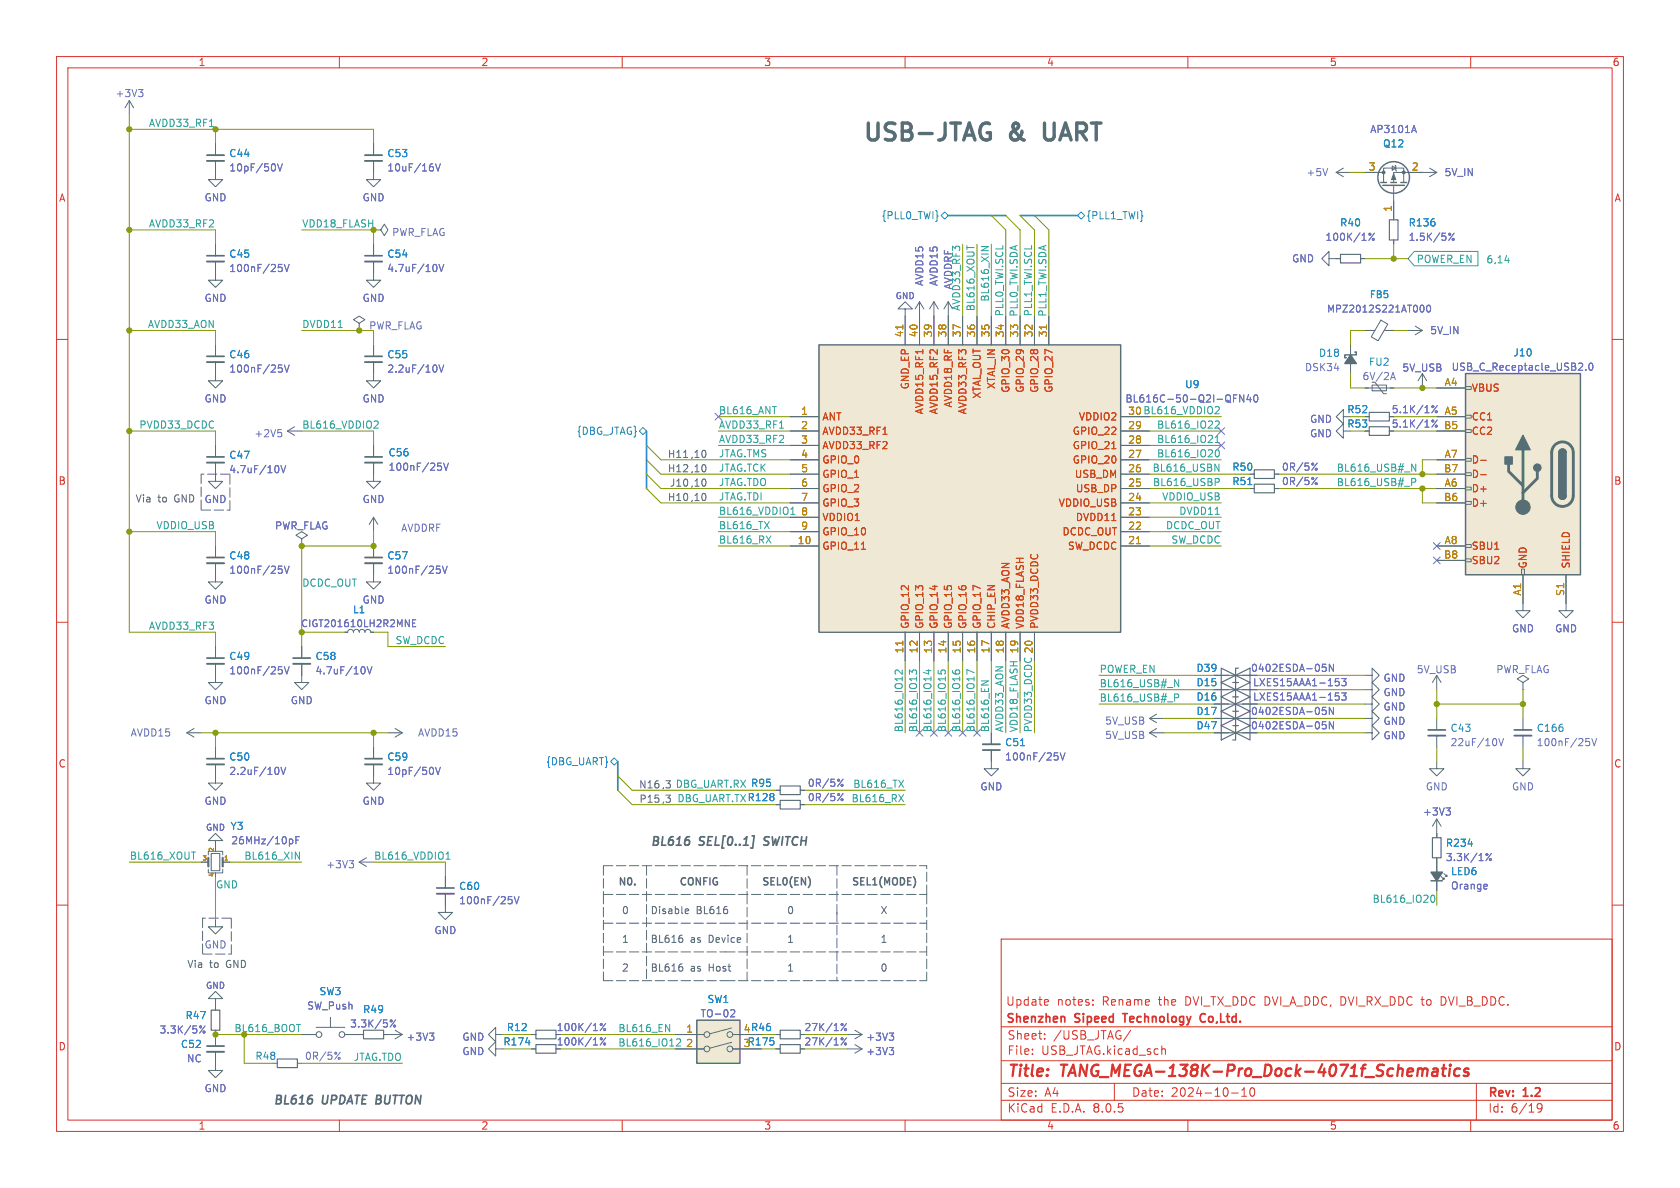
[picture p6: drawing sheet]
<svg xmlns="http://www.w3.org/2000/svg" width="297mm" height="210mm" viewBox="0 0 297 210" stroke-linecap="round" stroke-linejoin="round" font-family="sans-serif">
<defs><g id="words">
<g font-size="4.2" fill="#586e75">
<text x="152.4" y="25.2">USB-JTAG</text>
<text x="178.7" y="25.2">&amp;</text>
<text x="185.9" y="25.2">UART</text>
</g>
<g font-size="2.8" fill="#dc322f">
<text x="178" y="190.9">Title:</text>
<text x="187.7" y="190.9">TANG_MEGA-138K-Pro_Dock-4071f_Schematics</text>
</g>
<g font-size="2.1" fill="#586e75">
<text x="114.9" y="149.6">BL616</text>
<text x="123.7" y="149.6">SEL[0..1]</text>
<text x="135.7" y="149.6">SWITCH</text>
<text x="48.3" y="195.3">BL616</text>
<text x="57" y="195.3">UPDATE BUTTON</text>
</g>
<g font-size="2.1" fill="#dc322f">
<text x="177.8" y="178">Update</text>
<text x="186.8" y="178">notes:</text>
<text x="194.9" y="178">Rename</text>
<text x="205" y="178">the</text>
<text x="209.8" y="178">DVI_TX_DDC DVI_A_DDC, DVI_RX_DDC to</text>
<text x="255.6" y="178">DVI_B_DDC.</text>
<text x="177.8" y="181.2">Shenzhen</text>
<text x="178" y="184">Sheet:</text>
<text x="186.2" y="184">/USB_JTAG/</text>
<text x="190.1" y="181.2">Sipeed</text>
<text x="199.3" y="181.2">Technology</text>
<text x="213.5" y="181.2">Co,Ltd.</text>
<text x="178" y="186.7">File:</text>
<text x="184.1" y="186.7">USB_JTAG.kicad_sch</text>
<text x="178" y="196.9">KiCad</text>
<text x="178" y="194.1">Size:</text>
<text x="184.7" y="194.1">A4</text>
<text x="185.7" y="196.9">E.D.A.</text>
<text x="193.3" y="196.9">8.0.5</text>
<text x="200" y="194.1">Date:</text>
<text x="207" y="194.1">2024-10-10</text>
<text x="263" y="194.3">Rev:</text>
<text x="263" y="196.9">Id:</text>
<text x="267.1" y="196.9">6/19</text>
<text x="269.4" y="194.3">1.2</text>
</g>
<g font-size="1.8" fill="#dc322f">
<text x="35" y="11.9">1</text>
<text x="85" y="11.9">2</text>
<text x="135" y="11.9">3</text>
<text x="185" y="11.9">4</text>
<text x="235" y="11.9">5</text>
<text x="285" y="11.9">6</text>
<text x="10.3" y="35.9">A</text>
<text x="285.3" y="35.9">A</text>
<text x="10.3" y="85.9">B</text>
<text x="285.3" y="85.9">B</text>
<text x="10.3" y="135.9">C</text>
<text x="285.3" y="135.9">C</text>
<text x="10.3" y="185.9">D</text>
<text x="285.3" y="185.9">D</text>
<text x="35" y="199.9">1</text>
<text x="85" y="199.9">2</text>
<text x="135" y="199.9">3</text>
<text x="185" y="199.9">4</text>
<text x="235" y="199.9">5</text>
<text x="285" y="199.9">6</text>
</g>
<g font-size="1.8" fill="#6c71c4">
<text x="20.3" y="17.4">+3V3</text>
<text x="242.1" y="23.7">AP3101A</text>
<text x="36.1" y="35.8">GND</text>
<text x="40.4" y="30.5">10pF/50V</text>
<text x="64" y="35.8">GND</text>
<text x="68.4" y="30.5">10uF/16V</text>
<text x="230.9" y="31.3">+5V</text>
<text x="255.3" y="31.3">5V_IN</text>
<text x="69.2" y="41.9">PWR_FLAG</text>
<text x="228.3" y="46.6">GND</text>
<text x="234.2" y="42.8">100K/1%</text>
<text x="248.9" y="42.8">1.5K/5%</text>
<text x="36.1" y="53.6">GND</text>
<text x="40.4" y="48.3">100nF/25V</text>
<text x="64" y="53.6">GND</text>
<text x="68.4" y="48.3">4.7uF/10V</text>
<text x="163.4" y="50.7" transform="rotate(-90 163.4 50.7)">AVDD15</text>
<text x="166" y="50.7" transform="rotate(-90 166 50.7)">AVDD15</text>
<text x="168.5" y="51.3" transform="rotate(-90 168.5 51.3)">AVDDRF</text>
<text x="65.2" y="58.4">PWR_FLAG</text>
<text x="252.7" y="59.3">5V_IN</text>
<text x="230.6" y="65.8">DSK34</text>
<text x="247.8" y="65.9">5V_USB</text>
<text x="256.5" y="65.7">USB_C_Receptacle_USB2.0</text>
<text x="36.1" y="71.3">GND</text>
<text x="40.4" y="66.1">100nF/25V</text>
<text x="64" y="71.3">GND</text>
<text x="68.4" y="66.1">2.2uF/10V</text>
<text x="198.9" y="71.4">BL616C-50-Q2I-QFN40</text>
<text x="240.8" y="67.4">6V/2A</text>
<text x="44.9" y="77.5">+2V5</text>
<text x="231.5" y="75">GND</text>
<text x="231.5" y="77.5">GND</text>
<text x="40.4" y="83.9">4.7uF/10V</text>
<text x="68.6" y="83.4">100nF/25V</text>
<text x="226.5" y="83.4">0R/5%</text>
<text x="36.1" y="89.1">GND</text>
<text x="64" y="89.1">GND</text>
<text x="226.5" y="86">0R/5%</text>
<text x="48.5" y="93.8">PWR_FLAG</text>
<text x="70.8" y="94.2">AVDDRF</text>
<text x="40.4" y="101.6">100nF/25V</text>
<text x="68.4" y="101.6">100nF/25V</text>
<text x="36.1" y="106.9">GND</text>
<text x="64" y="106.9">GND</text>
<text x="267.2" y="112">GND</text>
<text x="274.8" y="112">GND</text>
<text x="40.4" y="119.4">100nF/25V</text>
<text x="55.7" y="119.4">4.7uF/10V</text>
<text x="221.1" y="119">0402ESDA-05N</text>
<text x="250.4" y="119.2">5V_USB</text>
<text x="264.4" y="119.2">PWR_FLAG</text>
<text x="36.1" y="124.7">GND</text>
<text x="51.3" y="124.7">GND</text>
<text x="221.4" y="121.5">LXES15AAA1-153</text>
<text x="221.4" y="124.1">LXES15AAA1-153</text>
<text x="244.5" y="120.7">GND</text>
<text x="244.5" y="125.8">GND</text>
<text x="244.5" y="123.3">GND</text>
<text x="23" y="130.4">AVDD15</text>
<text x="73.8" y="130.4">AVDD15</text>
<text x="195.3" y="128.3">5V_USB</text>
<text x="195.3" y="130.8">5V_USB</text>
<text x="221.1" y="126.6">0402ESDA-05N</text>
<text x="221.1" y="129.1">0402ESDA-05N</text>
<text x="244.5" y="128.3">GND</text>
<text x="244.5" y="130.9">GND</text>
<text x="40.4" y="137.2">2.2uF/10V</text>
<text x="68.4" y="137.2">10pF/50V</text>
<text x="177.6" y="134.6">100nF/25V</text>
<text x="256.3" y="132.1">22uF/10V</text>
<text x="271.6" y="132.1">100nF/25V</text>
<text x="36.1" y="142.5">GND</text>
<text x="64" y="142.5">GND</text>
<text x="142.7" y="141.8">0R/5%</text>
<text x="142.7" y="139.3">0R/5%</text>
<text x="173.2" y="139.9">GND</text>
<text x="252" y="139.9">GND</text>
<text x="267.2" y="139.9">GND</text>
<text x="40.8" y="149.5">26MHz/10pF</text>
<text x="251.5" y="144.4">+3V3</text>
<text x="57.6" y="153.7">+3V3</text>
<text x="255.5" y="152.4">3.3K/1%</text>
<text x="81.1" y="160.1">100nF/25V</text>
<text x="256.4" y="157.4">Orange</text>
<text x="36.1" y="167.9">GND</text>
<text x="76.7" y="165.3">GND</text>
<text x="54.2" y="178.7">SW_Push</text>
<text x="28.1" y="182.9">3.3K/5%</text>
<text x="61.8" y="181.8">3.3K/5%</text>
<text x="71.8" y="184.2">+3V3</text>
<text x="81.6" y="184.2">GND</text>
<text x="123.8" y="180">TO-02</text>
<text x="142.1" y="185">27K/1%</text>
<text x="142.1" y="182.5">27K/1%</text>
<text x="153" y="184.2">+3V3</text>
<text x="33" y="188">NC</text>
<text x="53.8" y="187.6">0R/5%</text>
<text x="81.6" y="186.7">GND</text>
<text x="153" y="186.7">+3V3</text>
<text x="36.1" y="193.3">GND</text>
</g>
<g font-size="1.8" fill="#2aa198">
<text x="26.2" y="22.5">AVDD33_RF1</text>
<text x="26.2" y="40.3">AVDD33_RF2</text>
<text x="53.3" y="40.3">VDD18_FLASH</text>
<text x="250.3" y="46.7">POWER_EN</text>
<text x="262.7" y="46.8">6,14</text>
<text x="174.9" y="53.4" transform="rotate(-90 174.9 53.4)">BL616_XIN</text>
<text x="26" y="58.1">AVDD33_AON</text>
<text x="53.3" y="58.1">DVDD11</text>
<text x="169.8" y="55.1" transform="rotate(-90 169.8 55.1)">AVDD33_RF3</text>
<text x="172.4" y="55.1" transform="rotate(-90 172.4 55.1)">BL616_XOUT</text>
<text x="177.5" y="56" transform="rotate(-90 177.5 56)">PLL0_TWI.SCL</text>
<text x="180" y="56.1" transform="rotate(-90 180 56.1)">PLL0_TWI.SDA</text>
<text x="182.5" y="56" transform="rotate(-90 182.5 56)">PLL1_TWI.SCL</text>
<text x="185.1" y="56.1" transform="rotate(-90 185.1 56.1)">PLL1_TWI.SDA</text>
<text x="24.5" y="75.9">PVDD33_DCDC</text>
<text x="53.3" y="75.9">BL616_VDDIO2</text>
<text x="127" y="73.3">BL616_ANT</text>
<text x="127" y="75.9">AVDD33_RF1</text>
<text x="199.3" y="73.4">30 BL616_VDDIO2</text>
<text x="204.4" y="75.9">BL616_IO22</text>
<text x="127" y="83.5">JTAG.TCK</text>
<text x="127" y="78.4">AVDD33_RF2</text>
<text x="127" y="80.9">JTAG.TMS</text>
<text x="203.7" y="83.5">BL616_USBN</text>
<text x="204.4" y="78.4">BL616_IO21</text>
<text x="204.4" y="80.9">BL616_IO20</text>
<text x="236.2" y="83.5">BL616_USB#_N</text>
<text x="127" y="86">JTAG.TDO</text>
<text x="127" y="88.6">JTAG.TDI</text>
<text x="203.7" y="86">BL616_USBP</text>
<text x="205.4" y="88.6">VDDIO_USB</text>
<text x="236.2" y="86">BL616_USB#_P</text>
<text x="27.6" y="93.6">VDDIO_USB</text>
<text x="127" y="93.6">BL616_TX</text>
<text x="127" y="91.1">BL616_VDDIO1</text>
<text x="206" y="93.6">DCDC_OUT</text>
<text x="208.4" y="91.1">DVDD11</text>
<text x="127" y="96.2">BL616_RX</text>
<text x="207" y="96.2">SW_DCDC</text>
<text x="53.3" y="103.8">DCDC_OUT</text>
<text x="26.2" y="111.4">AVDD33_RF3</text>
<text x="69.8" y="114">SW_DCDC</text>
<text x="194.3" y="119">POWER_EN</text>
<text x="194.3" y="124.1">BL616_USB#_P</text>
<text x="194.3" y="121.6">BL616_USB#_N</text>
<text x="159.7" y="129.5" transform="rotate(-90 159.7 129.5)">BL616_IO12</text>
<text x="162.2" y="129.5" transform="rotate(-90 162.2 129.5)">BL616_IO13</text>
<text x="164.8" y="129.5" transform="rotate(-90 164.8 129.5)">BL616_IO14</text>
<text x="167.3" y="129.5" transform="rotate(-90 167.3 129.5)">BL616_IO15</text>
<text x="169.8" y="129.5" transform="rotate(-90 169.8 129.5)">BL616_IO16</text>
<text x="172.4" y="129.5" transform="rotate(-90 172.4 129.5)">BL616_IO17</text>
<text x="174.9" y="129.5" transform="rotate(-90 174.9 129.5)">BL616_EN</text>
<text x="177.5" y="129.5" transform="rotate(-90 177.5 129.5)">AVDD33_AON</text>
<text x="180" y="129.5" transform="rotate(-90 180 129.5)">VDD18_FLASH</text>
<text x="182.5" y="129.5" transform="rotate(-90 182.5 129.5)">PVDD33_DCDC 20</text>
<text x="119.7" y="141.9">DBG_UART.TXR128</text>
<text x="150.4" y="141.9">BL616_RX</text>
<text x="150.7" y="139.4">BL616_TX</text>
<text x="22.9" y="152.1">BL616_XOUT</text>
<text x="43.1" y="152.1">BL616_XIN</text>
<text x="66" y="152.1">BL616_VDDIO1</text>
<text x="38.1" y="157.1">GND</text>
<text x="242.5" y="159.7">BL616_IO20</text>
<text x="109.2" y="182.5">BL616_EN</text>
<text x="109.2" y="185.1">BL616_IO12</text>
<text x="62.5" y="187.6">JTAG.TDO</text>
</g>
<g font-size="1.8" fill="#268bd2">
<text x="40.4" y="28">C44</text>
<text x="68.4" y="28">C53</text>
<text x="244.4" y="26.3">Q12</text>
<text x="155.8" y="39">{PLL0_TWI}</text>
<text x="192" y="39">{PLL1_TWI}</text>
<text x="236.8" y="40.2">R40</text>
<text x="248.9" y="40.2">R136</text>
<text x="40.4" y="45.8">C45</text>
<text x="68.4" y="45.8">C54</text>
<text x="40.4" y="63.5">C46</text>
<text x="68.4" y="63.5">C55</text>
<text x="233.1" y="63.3">D18</text>
<text x="241.9" y="64.9">FU2</text>
<text x="267.4" y="63.2">J10</text>
<text x="209.4" y="68.8">U9</text>
<text x="101.9" y="77.1">{DBG_JTAG}</text>
<text x="238.1" y="75.8">R53</text>
<text x="238.1" y="73.3">R52</text>
<text x="40.4" y="81.3">C47</text>
<text x="68.6" y="80.9">C56</text>
<text x="217.8" y="83.4">R50</text>
<text x="217.8" y="86">R51</text>
<text x="40.4" y="99.1">C48</text>
<text x="68.4" y="99.1">C57</text>
<text x="40.4" y="116.9">C49</text>
<text x="55.7" y="116.9">C58</text>
<text x="211.4" y="119">D39</text>
<text x="211.4" y="121.5">D15</text>
<text x="211.4" y="124.1">D16</text>
<text x="211.4" y="126.6">D17</text>
<text x="211.4" y="129.1">D47</text>
<text x="256.3" y="129.6">C43</text>
<text x="271.6" y="129.6">C166</text>
<text x="40.4" y="134.7">C50</text>
<text x="68.4" y="134.7">C59</text>
<text x="96.4" y="135.5">{DBG_UART}</text>
<text x="177.6" y="132.1">C51</text>
<text x="132.1" y="141.8">R128</text>
<text x="132.7" y="139.3">R95</text>
<text x="40.7" y="146.9">Y3</text>
<text x="255.5" y="149.9">R234</text>
<text x="256.4" y="154.9">LED6</text>
<text x="81.1" y="157.5">C60</text>
<text x="56.4" y="176.1">SW3</text>
<text x="64.1" y="179.3">R49</text>
<text x="125" y="177.5">SW1</text>
<text x="31.9" y="185.5">C52</text>
<text x="32.7" y="180.4">R47</text>
<text x="88.9" y="185">R174</text>
<text x="89.5" y="182.5">R12</text>
<text x="131.4" y="185.2">3R175</text>
<text x="131.4" y="182.6">4 R46</text>
<text x="45" y="187.6">R48</text>
</g>
<g font-size="1.8" fill="#b58900">
<text x="241.9" y="30.2">3</text>
<text x="249.5" y="30.2">2</text>
<text x="246.1" y="37.5" transform="rotate(-90 246.1 37.5)">1</text>
<text x="159.8" y="59.7" transform="rotate(-90 159.8 59.7)">41</text>
<text x="162.3" y="59.7" transform="rotate(-90 162.3 59.7)">40</text>
<text x="164.8" y="59.7" transform="rotate(-90 164.8 59.7)">39</text>
<text x="167.4" y="59.7" transform="rotate(-90 167.4 59.7)">38</text>
<text x="169.9" y="59.7" transform="rotate(-90 169.9 59.7)">37</text>
<text x="172.5" y="59.7" transform="rotate(-90 172.5 59.7)">36</text>
<text x="175" y="59.7" transform="rotate(-90 175 59.7)">35</text>
<text x="177.5" y="59.7" transform="rotate(-90 177.5 59.7)">34</text>
<text x="180.1" y="59.7" transform="rotate(-90 180.1 59.7)">33</text>
<text x="182.6" y="59.7" transform="rotate(-90 182.6 59.7)">32</text>
<text x="185.2" y="59.7" transform="rotate(-90 185.2 59.7)">31</text>
<text x="255.3" y="68.3">A4</text>
<text x="141.5" y="73.4">1</text>
<text x="141.5" y="75.9">2</text>
<text x="199.3" y="75.9">29</text>
<text x="199.3" y="73.4">30</text>
<text x="255.2" y="75.9">B5</text>
<text x="255.3" y="73.4">A5</text>
<text x="141.5" y="78.5">3</text>
<text x="141.5" y="81">4</text>
<text x="141.5" y="83.6">5</text>
<text x="199.3" y="83.6">26</text>
<text x="199.3" y="81">27</text>
<text x="199.3" y="78.5">28</text>
<text x="255.2" y="83.6">B7</text>
<text x="255.3" y="81">A7</text>
<text x="141.5" y="86.1">6</text>
<text x="141.5" y="88.6">7</text>
<text x="199.3" y="88.6">24</text>
<text x="199.3" y="86.1">25</text>
<text x="255.2" y="88.6">B6</text>
<text x="255.3" y="86.1">A6</text>
<text x="141.5" y="91.2">8</text>
<text x="141.5" y="93.7">9</text>
<text x="199.3" y="93.7">22</text>
<text x="199.3" y="91.2">23</text>
<text x="140.9" y="96.3">10</text>
<text x="199.3" y="96.3">21</text>
<text x="255.2" y="98.8">B8</text>
<text x="255.3" y="96.3">A8</text>
<text x="269" y="105.4" transform="rotate(-90 269 105.4)">A1</text>
<text x="276.6" y="105.5" transform="rotate(-90 276.6 105.5)">S1</text>
<text x="159.8" y="115.6" transform="rotate(-90 159.8 115.6)">11</text>
<text x="162.3" y="115.6" transform="rotate(-90 162.3 115.6)">12</text>
<text x="164.8" y="115.6" transform="rotate(-90 164.8 115.6)">13</text>
<text x="167.4" y="115.6" transform="rotate(-90 167.4 115.6)">14</text>
<text x="169.9" y="115.6" transform="rotate(-90 169.9 115.6)">15</text>
<text x="172.5" y="115.6" transform="rotate(-90 172.5 115.6)">16</text>
<text x="175" y="115.6" transform="rotate(-90 175 115.6)">17</text>
<text x="177.5" y="115.6" transform="rotate(-90 177.5 115.6)">18</text>
<text x="180.1" y="115.6" transform="rotate(-90 180.1 115.6)">19</text>
<text x="182.6" y="115.6" transform="rotate(-90 182.6 115.6)">20</text>
<text x="121.2" y="182.6">1</text>
<text x="121.2" y="185.2">2</text>
</g>
<g font-size="1.8" fill="#cb4b16">
<text x="160.9" y="68.9" transform="rotate(-90 160.9 68.9)">GND_EP</text>
<text x="173.6" y="70.6" transform="rotate(-90 173.6 70.6)">XTAL_OUT</text>
<text x="176.1" y="68.9" transform="rotate(-90 176.1 68.9)">XTAL_IN</text>
<text x="178.7" y="69.5" transform="rotate(-90 178.7 69.5)">GPIO_30</text>
<text x="181.2" y="69.5" transform="rotate(-90 181.2 69.5)">GPIO_29</text>
<text x="183.7" y="69.5" transform="rotate(-90 183.7 69.5)">GPIO_28</text>
<text x="186.3" y="69.5" transform="rotate(-90 186.3 69.5)">GPIO_27</text>
<text x="260.1" y="69.4">VBUS</text>
<text x="145.3" y="74.5">ANT</text>
<text x="145.3" y="77.1">AVDD33_RF1</text>
<text x="163.4" y="73.3" transform="rotate(-90 163.4 73.3)">AVDD15_RF1</text>
<text x="166" y="73.3" transform="rotate(-90 166 73.3)">AVDD15_RF2</text>
<text x="168.5" y="72.1" transform="rotate(-90 168.5 72.1)">AVDD18_RF</text>
<text x="171" y="73.3" transform="rotate(-90 171 73.3)">AVDD33_RF3</text>
<text x="189.5" y="77.1">GPIO_22</text>
<text x="190.6" y="74.5">VDDIO2</text>
<text x="260.1" y="74.5">CC1</text>
<text x="260.1" y="77.1">CC2</text>
<text x="145.3" y="79.6">AVDD33_RF2</text>
<text x="145.3" y="82.1">GPIO_0</text>
<text x="189.5" y="82.1">GPIO_20</text>
<text x="189.5" y="79.6">GPIO_21</text>
<text x="260.1" y="82.1">D-</text>
<text x="145.3" y="84.7">GPIO_1</text>
<text x="145.3" y="87.2">GPIO_2</text>
<text x="145.3" y="89.8">GPIO_3</text>
<text x="187.1" y="89.8">VDDIO_USB</text>
<text x="189.9" y="84.7">USB_DM</text>
<text x="190.1" y="87.2">USB_DP</text>
<text x="260.1" y="87.2">D+</text>
<text x="260.1" y="89.8">D+</text>
<text x="260.1" y="84.7">D-</text>
<text x="145.3" y="92.3">VDDIO1</text>
<text x="145.3" y="94.8">GPIO_10</text>
<text x="187.7" y="94.8">DCDC_OUT</text>
<text x="190.1" y="92.3">DVDD11</text>
<text x="145.3" y="97.4">GPIO_11</text>
<text x="188.7" y="97.4">SW_DCDC</text>
<text x="260.1" y="97.4">SBU1</text>
<text x="260.1" y="99.9">SBU2</text>
<text x="270.1" y="100.6" transform="rotate(-90 270.1 100.6)">GND</text>
<text x="277.7" y="100.6" transform="rotate(-90 277.7 100.6)">SHIELD</text>
<text x="160.9" y="111.3" transform="rotate(-90 160.9 111.3)">GPIO_12</text>
<text x="163.4" y="111.3" transform="rotate(-90 163.4 111.3)">GPIO_13</text>
<text x="166" y="111.3" transform="rotate(-90 166 111.3)">GPIO_14</text>
<text x="168.5" y="111.3" transform="rotate(-90 168.5 111.3)">GPIO_15</text>
<text x="171" y="111.3" transform="rotate(-90 171 111.3)">GPIO_16</text>
<text x="173.6" y="111.3" transform="rotate(-90 173.6 111.3)">GPIO_17</text>
<text x="176.1" y="111.3" transform="rotate(-90 176.1 111.3)">CHIP_EN</text>
<text x="178.7" y="111.3" transform="rotate(-90 178.7 111.3)">AVDD33_AON</text>
<text x="181.2" y="111.3" transform="rotate(-90 181.2 111.3)">VDD18_FLASH</text>
<text x="183.7" y="111.3" transform="rotate(-90 183.7 111.3)">PVDD33_DCDC</text>
</g>
<g font-size="1.8" fill="#586e75">
<text x="245.9" y="75.8">5.1K/1%</text>
<text x="245.9" y="73.3">5.1K/1%</text>
<text x="118" y="81">H11 ,10</text>
<text x="118" y="83.6">H12 ,10</text>
<text x="23.9" y="88.9">Via</text>
<text x="27.9" y="88.9">to</text>
<text x="30.9" y="88.9">GND</text>
<text x="118" y="88.7">H10 ,10</text>
<text x="118.3" y="86.1">J10 ,10</text>
<text x="112.9" y="139.5">N16 ,3 DBG_UART.RX R95</text>
<text x="112.9" y="142">P15 ,3</text>
<text x="109.2" y="156.6">N0.</text>
<text x="109.9" y="161.7">0</text>
<text x="114.9" y="161.7">Disable</text>
<text x="120" y="156.6">CONFIG</text>
<text x="123.1" y="161.7">BL616</text>
<text x="134.6" y="156.6">SEL0(EN)</text>
<text x="139.1" y="161.7">0</text>
<text x="150.5" y="156.6">SEL1(MODE)</text>
<text x="155.6" y="161.7">X</text>
<text x="109.9" y="166.8">1</text>
<text x="114.9" y="166.8">BL616</text>
<text x="122" y="166.8">as</text>
<text x="125.4" y="166.8">Device</text>
<text x="139.1" y="166.8">1</text>
<text x="155.6" y="166.8">1</text>
<text x="33" y="171.2">Via</text>
<text x="37" y="171.2">to</text>
<text x="40.1" y="171.2">GND</text>
<text x="109.9" y="171.8">2</text>
<text x="114.9" y="171.8">BL616</text>
<text x="122" y="171.8">as</text>
<text x="125.4" y="171.8">Host</text>
<text x="139.1" y="171.8">1</text>
<text x="155.6" y="171.8">0</text>
<text x="98.3" y="185">100K/1%</text>
<text x="98.3" y="182.5">100K/1%</text>
</g>
<text font-size="1.8" fill="#859900" x="41.3" y="182.5">BL616_BOOT</text>
<g font-size="1.7" fill="#268bd2">
<text x="242.1" y="52.9">FB5</text>
<text x="62.3" y="108.6">L1</text>
</g>
<g font-size="1.7" fill="#6c71c4">
<text x="234.5" y="55.4">MPZ2012S221AT000</text>
<text x="53.1" y="111.1">CIGT201610LH2R2MNE</text>
</g>
<g font-size="1.5" fill="#6c71c4">
<text x="158.2" y="53.1">GND</text>
<text x="36.3" y="147.1">GND</text>
<text x="36.3" y="175">GND</text>
</g>
<g font-size="1.1" fill="#b58900">
<text x="35.7" y="152.1">3</text>
<text x="37.8" y="155.1" transform="rotate(-90 37.8 155.1)">4</text>
<text x="37.8" y="150.7" transform="rotate(-90 37.8 150.7)">2</text>
<text x="39.5" y="152.1">1</text>
</g>
</g></defs>
<g fill="none" stroke="#dc322f" stroke-width=".18">
<path d="M10 10h277v190h-277zM12 12h273v186h-273zM60 10v2M110 10v2M160 10v2M210 10v2M260 10v2M10 60h2M285 60h2M10 110h2M285 110h2M10 160h2"/>
<path d="M285 160h2M177 166h108v32h-108zM184.9 176.7l.4 .1 .1 .2-.8 .2M185.3 177.6l-.4 .1M193.2 177.6v.1M193.2 176.8v.1M255.1 176.2h-.3v1.5h.3M60 198v2M110 198v2M160 198v2M177 194.5h108M177 191.5h108"/>
<path d="M177 187.5h108M177 181.5h108M182.5 186.3v.1M182.5 185.5v.1M184.7 183.6v.1M184.7 182.8v.1M197 191.5v3M199.9 182.1l-1.3 1.9M205.4 184.9v1.5M205.4 185.5l.2-.1 .4 .1v.9M210 198v2M217.7 193.2h1.2"/>
<path d="M219.5 193.8h.9M219.5 192.7l.5-.4v1.5M221.1 192.4l.2-.1a.81 .81 0 0 1 .6 .6 .81 .81 0 0 1-.3 .8l-.1 .1a.81 .81 0 0 1-.4-1.4zM260 198v2M261 191.5v6.5M271.7 195.4l.3-.3 .5 .1a.99 .99 0 0 1-.3 1.4h-.3M271.7 195.7l.3 .3h.3l.3-.3"/>
</g>
<path d="M253.4 189l.2-.1 .5 .1v1.2M254.2 189.4h-.7a.4 .4 0 0 0-.3 .4 .4 .4 0 0 0 .2 .4l.7-.1M254.9 188.9h.8M255.3 188.2l-.2 1.7v.2l.4 .1M256.3 188.9l-.1 1.3M256.4 188.2v.2M256.4 188.2l-.1 .1 .1 .1M256.4 188.2l.1 .1-.1 .1M258.1 189a.66 .66 0 0 0-1 .3v.5l.1 .3 .2 .1 .6-.1M259.6 189a.49 .49 0 0 0-.8 .3l.3 .2 .5 .1v.3l-.3 .3-.6-.1" fill="none" stroke="#dc322f" stroke-width=".4"/>
<path d="M188.2 179.8v.9M198.4 179.2h.9M213 179.3a.74 .74 0 0 0-.9 .5 .74 .74 0 0 0 .6 .9l.3-.1" fill="none" stroke="#dc322f" stroke-width=".3"/>
<path d="M241.3 76.2h.8M241.3 68.6h5.1M241.3 73.7h.8M242.6 68.1h2.5v1h-2.5zM242.6 67.6h.5l1.5 2h.5M251.5 66l.7 1.3M251.5 66v2.6M251.5 66l-.8 1.3M38.1 99.6v3.3h1.3l-1.3 1.2-1.3-1.2h1.3M38.1 96.5v2.1" fill="none" stroke="#586e75" stroke-width=".18"/>
<path d="M242.1 75.4h3.5v1.6h-3.5zM242.1 72.9h3.5v1.5h-3.5z" fill="none" stroke="#586e75" stroke-width=".2"/>
<g fill="none" stroke="#6c71c4" stroke-width=".18">
<path d="M245.8 67.1l.5-1.3 .4 1.3M246 66.7h.6M254.1 74.2l-1 1.3M254.1 71.7l-1 1.3M49.2 100.1h.6M49.7 100.6l.2 .2v.3l-.2 .2M50.3 100.1l.4 1.2 .4-1.2"/>
<circle cx="253.3" cy="74.4" r=".18"/>
<circle cx="253.3" cy="71.9" r=".18"/>
<circle cx="253.9" cy="75.3" r=".18"/>
<circle cx="253.9" cy="72.8" r=".18"/>
</g>
<path d="M36.6 99.6h3" fill="none" stroke="#586e75" stroke-width=".33"/>
<path d="M36.6 98.6h3" fill="none" stroke="#586e75" stroke-width=".3"/>
<path d="M259.1 66h20.3v35.6h-20.3z" fill="#eee8d5"/>
<g fill="none" stroke="#586e75" stroke-width=".18">
<path d="M246.4 38.1v.8M246.4 42.4v.8M248.9 58.4h2.6M250.2 57.7l1.3 .7M251.5 58.4l-1.3 .8M254 68.6h5.1M254 73.7h5.1M254 76.2h5.1M259.1 75.9h1v.6h-1zM259.1 73.4h1v.5h-1zM259.1 68.3h1v.5h-1zM254 86.4h5.1"/>
<path d="M254 81.3h5.1M254 96.5h5.1M254 88.9h5.1M254 83.8h5.1M254 99.1h5.1M259.1 98.8h1v.5h-1zM259.1 96.3h1v.5h-1zM259.1 88.6h1v.6h-1zM259.1 86.1h1v.5h-1zM259.1 83.6h1v.5h-1zM259.1 81h1v.5h-1zM53.3 117.3v3.4h-1.2l1.2 1.2 1.3-1.2h-1.3"/>
<path d="M53.3 114.3v2M269 100.6h.5v1h-.5zM269.2 101.6v5.1M276.9 101.6v5.1"/>
</g>
<path d="M259.1 66h20.3v35.6h-20.3zM275.6 87.6a.64 .64 0 0 0 .6 .7 .64 .64 0 0 0 .7-.7M275.6 80a.64 .64 0 0 1 .6-.6 .64 .64 0 0 1 .7 .6" fill="none" stroke="#586e75" stroke-width=".25"/>
<path d="M269.2 79.5v10.2M274.9 78.7a1.91 1.91 0 0 1 2-.4 1.91 1.91 0 0 1 1.2 1.7v7.6a1.91 1.91 0 0 1-1.9 1.9 1.91 1.91 0 0 1-1.9-1.9v-7.7l.2-.7zM266.7 82v1.3l2.5 2.6M271.8 83.3v1.3l-2.6 2.5" fill="none" stroke="#586e75" stroke-width=".51"/>
<g fill="#586e75" stroke="#586e75" stroke-width=".25">
<path d="M275.6 87.6h1.3a.64 .64 0 0 1-.7 .7 .64 .64 0 0 1-.6-.7z"/>
<path d="M275.6 80h1.3v7.6h-1.3z"/>
<path d="M275.8 79.6a.64 .64 0 0 1 .7-.2 .64 .64 0 0 1 .4 .6h-1.3z"/>
<path d="M269.2 77l1.3 2.5h-2.5z"/>
<path d="M266.1 80.8h1.2v1.2h-1.2z"/>
<circle cx="271.8" cy="82.7" r=".63"/>
</g>
<circle cx="269.2" cy="89.7" r="1.27" fill="#586e75" stroke="#586e75" stroke-width=".18"/>
<path d="M261.8 81.4h.9M261.8 83.9h.9" fill="none" stroke="#cb4b16" stroke-width=".18"/>
<g fill="none" stroke="#6c71c4" stroke-width=".18">
<path d="M257.1 41.2l-1 1.3M280.3 65.3v.2M281 64.3l.2-.1a.68 .68 0 0 1 .4 .6 .68 .68 0 0 1-.4 .7l-.2-.2-.1-.3zM64.4 117.9l.1 .4-.1 .8M64.9 117.9l.4 1.2 .5-1.2"/>
<circle cx="256.3" cy="41.4" r=".18"/>
<circle cx="256.9" cy="42.3" r=".18"/>
</g>
<path d="M245.6 38.9h1.5v3.5h-1.5z" fill="none" stroke="#586e75" stroke-width=".2"/>
<path d="M51.8 117.3h3.1" fill="none" stroke="#586e75" stroke-width=".33"/>
<path d="M51.8 116.3h3.1" fill="none" stroke="#586e75" stroke-width=".3"/>
<path d="M123.2 180.3h7.6v7.7h-7.6z" fill="#eee8d5"/>
<g fill="none" stroke="#586e75" stroke-width=".18">
<path d="M236.2 30.5h2.6M236.2 30.5l1.3 .7M237.5 29.7l-1.3 .8M241.3 30.5h3.3M244.6 32.3v-2.6h3.6v2.6M246.1 29.3l.7 .4-.7 .4zM246.4 32.8v5.3M246.6 29.2l.2 .1v.8l.1 .1M252.7 29.7l1.3 .8M254 30.5h-7.6v1.8M254 30.5l-1.3 .7M160 54.6h1.3l-1.3-1.3-1.3 1.3h1.3v1.3"/>
<path d="M162.6 53.3l-.8 1.3M162.6 53.3v2.6M162.6 53.3l.7 1.3M165.1 53.3l-.8 1.3M165.1 53.3v2.6M165.1 53.3l.8 1.3M167.6 53.3l-.7 1.3M167.6 53.3v2.6M167.6 53.3l.8 1.3M234.9 45.7v-1.2l-1.2 1.2 1.2 1.3v-1.3h2.1M240.5 45.7h.8M241.3 58.4h1.8"/>
<path d="M244.1 56.6l1.2 .7-1.7 2.9-1.2-.7zM244.7 58.4h1.7M38.1 64v3.3h1.3l-1.3 1.3-1.3-1.3h1.3M38.1 61v2M38.1 78.7v2.1M50.8 76.2l1.3 .8M50.8 76.2h2.5M52.1 75.4l-1.3 .8M66 64v3.3h1.3l-1.3 1.3-1.2-1.3h1.2M66 61v2M66 78.7v2.1M238.8 61v5"/>
<path d="M38.1 81.8v3.3h1.3l-1.3 1.3-1.3-1.3h1.3M53.3 95.3l1.1-.7-1.1-.6-1 .6 1 .7v1.2M53.3 96.5h.1M66 99.6v3.3h-1.2l1.2 1.2 1.3-1.2h-1.3M66 81.8v3.3h1.3l-1.3 1.3-1.2-1.3h1.2M66 91.4v2.6M66 96.5v2.1M66 91.4l.8 1.3M66 91.4l-.7 1.3M38.1 117.3v3.4h1.3l-1.3 1.2-1.3-1.2h1.3M38.1 114.3v2M61 111.8h.5l.1-.4 .4-.1 .3 .1 .2 .4 .1-.4 .4-.1 .3 .1 .2 .4 .1-.4 .4-.1 .4 .1 .1 .4 .2-.4 .3-.1 .4 .1 .1 .4h.5"/>
<path d="M214.6 119.4h7.6M241.3 119.4h1.3v-1.3l1.2 1.3-1.2 1.3v-1.3M254 119.4v2.5M254 119.4l.8 1.3M254 119.4l-.8 1.3M269.2 106.7v1.3h-1.2l1.2 1.2 1.3-1.2h-1.3M276.9 106.7v1.3h-1.3l1.3 1.2 1.2-1.2h-1.2M33 129.5l1.3 .8M33 129.5h2.6M34.3 128.8l-1.3 .7M38.1 135.1v3.3h1.3l-1.3 1.3-1.3-1.3h1.3M38.1 132.1v2"/>
<path d="M66 135.1v3.3h1.3l-1.3 1.3-1.2-1.3h1.2M66 132.1v2M68.6 129.5h2.5M69.8 128.8l1.3 .7M71.1 129.5l-1.3 .8M137.2 139.7h.7M141.5 139.7h.7M175.3 134.6v1.3h1.2l-1.2 1.3-1.3-1.3h1.3M214.6 129.5h7.6M214.6 121.9h7.6M214.6 124.5h7.6M214.6 127h7.6"/>
<path d="M241.3 127h1.3v-1.3l1.2 1.3-1.2 1.3v-1.3M241.3 124.5h1.3v-1.3l1.2 1.3-1.2 1.2v-1.2M241.3 129.5h1.3v-1.2l1.2 1.2-1.2 1.3v-1.3M241.3 121.9h1.3v-1.2l1.2 1.2-1.2 1.3v-1.3M254 134.6v1.3h1.3l-1.3 1.3-1.3-1.3h1.3M254 127v2M254 130v2.1M269.2 134.6v1.3h1.3l-1.3 1.3-1.2-1.3h1.2M269.2 120.7l1.1-.7-1.1-.6-1 .6 1 .7v1.2M269.2 121.9h.1M269.2 127v2M269.2 130v2.1"/>
<path d="M137.2 142.2h.7M141.5 142.2h.7M254 144.8v3.3M254 151.6v5.9M254 144.8l-.8 1.3M254 144.8l.8 1.3M254.8 154.9l.5 .5v-.2v.2h-.3M255.3 154.4l.5 .5v-.2v.2h-.3M94 182.9h.7M94 185.4h.7M119.4 182.9h5.1M119.4 185.4h5.1"/>
<path d="M129.4 184.3l-3.9 1M129.4 181.7l-3.9 1.1M129.5 182.9h5.1M129.5 185.4h5.1M137.2 182.9h.7M137.2 185.4h.7M141.5 182.9h.7M141.5 185.4h.7M149.9 182.9h2.5M149.9 185.4h2.5M151.1 182.1l1.3 .8M151.1 184.7l1.3 .7"/>
<path d="M152.4 182.9l-1.3 .7M152.4 185.4l-1.3 .8"/>
<circle cx="125" cy="185.4" r=".51"/>
<circle cx="125" cy="182.9" r=".51"/>
<circle cx="129" cy="185.4" r=".51"/>
<circle cx="129" cy="182.9" r=".51"/>
</g>
<g fill="none" stroke="#586e75" stroke-width=".25">
<path d="M244.1 32.3h1M244.5 32.8h3.8M245.9 32.3h1M247.6 32.3h1.1M239.5 62.2h.3v.5h-2.1v.5h.3M253 155.7h2M123.2 180.3h7.6v7.7h-7.6z"/>
<circle cx="246.4" cy="31.4" r="2.79"/>
</g>
<g fill="none" stroke="#6c71c4" stroke-width=".18">
<path d="M234.7 29.8l-.4 1.3M249.7 23.1h.6M250 22.2l.4 1.2M243 41.2l-1 1.3M251.3 53.9a.65 .65 0 0 1 .5 .7 .65 .65 0 0 1-.5 .6M252.3 54.1l.2-.2a.65 .65 0 0 1 .4 .7 .65 .65 0 0 1-.4 .6l-.3-.5zM49.1 75.9h.7M49.2 64.5h.6M49.6 76.4l.2 .3v.3l-.2 .2M49.7 65l.2 .2v.3l-.2 .3M50.3 64.5l.4 1.3 .4-1.3M77.1 64.6l.1 .4-.1 .7"/>
<path d="M77.6 64.5l.4 1.3 .5-1.3M49.1 82.4l.2 .4-.2 .7M49.7 82.3l.4 1.3 .4-1.3M77.4 81.9h.6M77.8 82.3l.3 .3v.3l-.3 .2M78.4 81.9l.5 1.2 .4-1.2M49.2 117.9h.6M49.7 118.3l.2 .3v.3l-.2 .2M50.3 117.9l.4 1.2 .4-1.2M72.9 110.1h.4M73.5 109.6h-.6v1.2h.6M77.2 100.1h.6"/>
<path d="M77.6 100.6l.2 .2v.3l-.2 .2M78.2 100.1l.4 1.2 .5-1.2M233.8 117.4h.6M233.9 117.9h.3l.3 .2-.2 .5-.4 .1M235.7 117.4v1.3l-.7-1.3v1.3M236.1 120h.6M237.2 120h.8l-.4 .4 .3 .2v.5l-.2 .1-.5-.1M49.1 135.7l.2 .4-.2 .7M49.7 135.6l.4 1.3 .4-1.3M76.6 135.9v.8M77 135.6l.4 1.3 .4-1.3M149 137.7l-.9 1.3"/>
<path d="M233.8 125h.6M233.8 127.6h.6M233.9 125.5h.3l.3 .3-.2 .4-.4 .1M233.9 128.1h.3l.3 .2-.2 .5h-.4M235.7 125v1.3l-.7-1.3v1.3M235.7 127.6v1.2l-.7-1.2v1.2M236.1 122.5h.6M236.5 120.4l.3 .3v.3l-.3 .2M236.5 123l.3 .2v.3l-.3 .3M237.2 122.5h.8l-.4 .5 .3 .1v.5l-.2 .2-.5-.2M264.5 130.8v.8M265 130.6l.4 1.2 .4-1.2"/>
<path d="M280.4 130.6h.6M280.8 131l.2 .3v.3l-.2 .2M281.4 130.6l.4 1.2 .5-1.2M149 140.3l-.9 1.2M255.6 142.8h.8l-.4 .5M256.2 143.3l.2 .2v.3l-.2 .3M262.8 156.3l.1 .3-.6 .1M262.9 157.1l-.1 .1M263.7 150.9l-1 1.2M129.2 178.5h.5l.2 .3-.8 1h.8M107.1 183.5l-1 1.2M107.1 180.9l-1 1.3"/>
<path d="M148.7 183.5h.2l.1 .1-.1 .2h-.2M148.7 181l.2-.1 .1 .2-.1 .2-.2-.1M149.6 183.5l-.9 1.2M149.6 180.9l-.9 1.3M157.2 182.6h.8l-.4 .5M157.2 185.2h.8l-.4 .4M157.7 183.1l.3 .2v.4l-.3 .2M157.7 185.6l.3 .3v.3l-.3 .2"/>
<circle cx="242.2" cy="41.4" r=".18"/>
<circle cx="242.8" cy="42.3" r=".18"/>
<circle cx="148.9" cy="138.8" r=".18"/>
<circle cx="148.9" cy="141.4" r=".18"/>
<circle cx="262.9" cy="151" r=".18"/>
<circle cx="263.5" cy="152" r=".18"/>
<circle cx="106.3" cy="183.6" r=".18"/>
<circle cx="106.3" cy="181.1" r=".18"/>
<circle cx="106.9" cy="184.6" r=".18"/>
<circle cx="106.9" cy="182" r=".18"/>
<circle cx="149.5" cy="184.6" r=".18"/>
<circle cx="149.5" cy="182" r=".18"/>
</g>
<path d="M36.6 64h3M64.5 64h3.1M36.6 81.8h3M64.5 99.6h3.1M64.5 81.8h3.1M36.6 117.3h3M36.6 135.1h3M64.5 135.1h3.1M252.5 130h3M267.7 130h3.1" fill="none" stroke="#586e75" stroke-width=".33"/>
<path d="M36.6 63h3M64.5 63h3.1M36.6 80.8h3M64.5 98.6h3.1M64.5 80.8h3.1M36.6 116.3h3M36.6 134.1h3M64.5 134.1h3.1M252.5 129h3M267.7 129h3.1" fill="none" stroke="#586e75" stroke-width=".3"/>
<g fill="none" stroke="#586e75" stroke-width=".2">
<path d="M237 45h3.5v1.5h-3.5zM215.9 118.1l2.5 1.3-2.5 1.3zM218.4 119.4l2.6-1.3v2.6zM218.9 118.1h-.5v2.6h-.5M137.9 138.9h3.6v1.6h-3.6zM215.9 120.7l2.5 1.2-2.5 1.3zM215.9 123.2l2.5 1.3-2.5 1.2zM215.9 125.7l2.5 1.3-2.5 1.3zM215.9 128.3l2.5 1.2-2.5 1.3zM218.4 121.9l2.6-1.2v2.5zM218.4 124.5l2.6-1.3v2.5zM218.4 127l2.6-1.3v2.6z"/>
<path d="M218.4 129.5l2.6-1.2v2.5zM218.9 120.7h-.5v2.5h-.5M218.9 123.2h-.5v2.5h-.5M218.9 125.7h-.5v2.6h-.5M218.9 128.3h-.5v2.5h-.5M137.9 141.5h3.6v1.5h-3.6zM253.2 148.1h1.6v3.5h-1.6zM94.7 184.7h3.6v1.5h-3.6zM94.7 182.1h3.6v1.5h-3.6zM137.9 184.7h3.6v1.5h-3.6zM137.9 182.1h3.6v1.5h-3.6z"/>
</g>
<g fill="#586e75" stroke="#586e75" stroke-width=".25">
<path d="M253 154.2h2l-1 1.5z"/>
<path d="M238.8 62.7l1 1.6h-2.1z"/>
</g>
<path d="M259.5 149.2h.8M92.9 184.3h.8" fill="none" stroke="#268bd2" stroke-width=".18"/>
<g fill="#586e75" stroke="#586e75" stroke-width=".18">
<path d="M246.4 30.7l.4 1.1h-.8z"/>
<circle cx="248.2" cy="30.5" r=".25"/>
<circle cx="244.6" cy="30.5" r=".25"/>
</g>
<path d="M144.8 61h53.3v50.8h-53.3z" fill="#eee8d5"/>
<path d="M144.8 61h53.3v50.8h-53.3zM143.2 155.5v.9" fill="none" stroke="#586e75" stroke-width=".25"/>
<g fill="none" stroke="#586e75" stroke-width=".18">
<path d="M22.9 17.8l-.8 1.3M22.9 17.8v2.5M22.9 17.8l.7 1.3M38.1 28.4v3.4h1.3l-1.3 1.2-1.3-1.2h1.3M38.1 25.4v2M66 28.4v3.4h1.3l-1.3 1.2-1.2-1.2h1.2M66 25.4v2M241.3 30.5h2.5M246.4 35.6v3.3M248.9 30.5h2.6M38.1 46.2v3.3h1.3l-1.3 1.3-1.3-1.3h1.3M38.1 43.2v2"/>
<path d="M63.5 57.2l1-.7-1-.6-1 .6 1 .7v1.2M63.5 58.4h.1M66 46.2v3.3h1.3l-1.3 1.3-1.2-1.3h1.2M66 40.6h1.3l.6-1 .7 1-.7 1.1-.6-1.1M66 43.2v2M160 55.9v5.1M162.6 55.9v5.1M165.1 55.9v5.1M167.6 55.9v5.1M170.2 55.9v5.1M172.7 55.9v5.1M175.3 55.9v5.1"/>
<path d="M177.8 55.9v5.1M180.3 55.9v5.1M182.9 55.9v5.1M185.4 55.9v5.1M236.2 45.7h.8M240.5 45.7h.8M241.3 58.4h1.3M245.1 58.4h1.3M246.4 42.4v.8M38.1 61v2M38.1 64v2M38.1 78.7v2.1"/>
<path d="M66 61v2M66 64v2M66 78.7v2.1M139.7 73.7h5.1M139.7 76.2h5.1M139.7 78.7h5.1M198.1 73.7h5.1M198.1 76.2h5.1M198.1 78.7h5.1M237.5 73.7v1.2l-1.3-1.2 1.3-1.3v1.3h1.3M237.5 76.2v1.3l-1.3-1.3 1.3-1.3v1.3h1.3M241.3 73.7h.8"/>
<path d="M241.3 76.2h.8M254 73.7h5.1M254 76.2h5.1M254 68.6h5.1M38.1 81.8v2M38.1 96.5v2.1M38.1 99.6v2M53.3 96.5h.1M66 81.8v2M66 96.5v2.1M66 99.6v2M139.7 96.5h5.1"/>
<path d="M139.7 94h5.1M139.7 91.4h5.1M139.7 88.9h5.1M139.7 86.4h5.1M139.7 83.8h5.1M139.7 81.3h5.1M198.1 96.5h5.1M198.1 94h5.1M198.1 91.4h5.1M198.1 88.9h5.1M198.1 86.4h5.1M198.1 83.8h5.1"/>
<path d="M198.1 81.3h5.1M221 86.4h.7M221 83.8h.7M225.3 86.4h.8M225.3 83.8h.8M254 96.5h5.1M254 88.9h5.1M254 86.4h5.1M254 83.8h5.1M254 81.3h5.1M254 99.1h5.1M38.1 114.3v2"/>
<path d="M38.1 117.3v2.1M53.3 114.3v2M53.3 117.3v2.1M61 111.8h.5M65.5 111.8h.5M160 111.8v5M162.6 111.8v5M165.1 111.8v5M167.6 111.8v5M170.2 111.8v5M172.7 111.8v5M175.3 111.8v5"/>
<path d="M177.8 111.8v5M180.3 111.8v5M182.9 111.8v5M214.6 119.4h2.6M219.7 119.4h2.5M269.2 101.6v5.1M276.9 101.6v5.1M38.1 132.1v2M38.1 135.1v2.1M66 132.1v2M66 135.1v2.1M137.2 139.7h.7"/>
<path d="M141.5 139.7h.7M175.3 129.5v2.1M175.3 132.6v2M203.2 127h2.5M203.2 127l1.3 .8M203.2 129.5h2.5M203.2 129.5l1.3 .8M204.5 126.2l-1.3 .8M204.5 128.8l-1.3 .7M214.6 127h2.6M214.6 129.5h2.6M214.6 124.5h2.6"/>
<path d="M214.6 121.9h2.6M219.7 127h2.5M219.7 129.5h2.5M219.7 124.5h2.5M219.7 121.9h2.5M35.6 152.4h1.2M36.8 151.1v-.6h2.6v.6M36.8 153.7v.6h2.6v-.6M37.3 150.9h1.6v3h-1.6zM38.1 148.6h1.3l-1.3-1.3-1.3 1.3h1.3v1.3M39.4 152.4h1.2M63.5 152.4h2.5"/>
<path d="M63.5 152.4l1.3 .8M64.8 151.6l-1.3 .8M78.7 158v3.3h1.3l-1.3 1.3-1.2-1.3h1.2M78.7 154.9v2.1M137.2 142.2h.7M141.5 142.2h.7M254 147.3v.8M254 151.6v2.6M254 155.7v1.8M38.1 176.5h1.3l-1.3-1.2-1.3 1.2h1.3v2.1M38.1 162.6v1.2h1.3l-1.3 1.3-1.3-1.3h1.3M58.4 179.8v1.8"/>
<path d="M120.6 170.9l.1 .2-.1 .5M120.6 165.9l.1 .1-.1 .5M121.3 160.7h.4v.3l-.6 .1M121.7 161.5h-.4M38.1 185.9v3.3h-1.3l1.3 1.3 1.3-1.3h-1.3M38.1 182.1v2.8M48.3 188h.7M52.6 188h.7M53.3 182.9h2.6M55.9 181.6h5.1M61 182.9h3.3M67.8 182.9h3.3"/>
<path d="M69.8 182.1l1.3 .8M71.1 182.9l-1.3 .7M87.6 185.4v-1.2l-1.2 1.2 1.2 1.3v-1.3h1.3M87.6 182.9v-1.3l-1.2 1.3 1.2 1.3v-1.3h1.3M94 182.9h.7M94 185.4h.7M119.4 182.9h5.1M119.4 185.4h5.1M129.5 182.9h5.1M129.5 185.4h5.1M137.2 182.9h.7M137.2 185.4h.7"/>
<path d="M141.5 182.9h.7M141.5 185.4h.7"/>
<circle cx="56.4" cy="182.9" r=".51"/>
<circle cx="60.5" cy="182.9" r=".51"/>
</g>
<path d="M156.1 76.8h.7M163.1 61.8v.7M196.5 79.3h.8M152.3 97.1h.7M261.8 81.4h.9M261.8 83.9h.9" fill="none" stroke="#cb4b16" stroke-width=".18"/>
<path d="M159.6 57.5v.7M185 57.5v.7M200.9 96.1h.7M159.6 113.3v.8" fill="none" stroke="#b58900" stroke-width=".18"/>
<g fill="none" stroke="#6c71c4" stroke-width=".18">
<path d="M24.5 15.8h.8l-.5 .5M25 16.3l.3 .2v.3l-.3 .3M48.6 29.2v.8M49.1 29l.4 1.2 .4-1.2M76.6 29.6v.5M77 29l.4 1.2 .4-1.2M249.7 23.1h.6M250 22.2l.4 1.2M49.2 46.7h.6M49.7 47.2l.2 .3v.3l-.2 .2M50.3 46.7l.4 1.3 .4-1.3M77.1 46.8l.1 .4-.1 .7"/>
<path d="M77.6 46.7l.4 1.3 .5-1.3M243 41.2l-1 1.3M251.3 53.9a.65 .65 0 0 1 .5 .7 .65 .65 0 0 1-.5 .6M252.3 54.1l.2-.2a.65 .65 0 0 1 .4 .7 .65 .65 0 0 1-.4 .6l-.3-.5zM257.1 41.2l-1 1.3M49.2 64.5h.6M49.7 65l.2 .2v.3l-.2 .3M50.3 64.5l.4 1.3 .4-1.3M77.1 64.6l.1 .4-.1 .7M77.6 64.5l.4 1.3 .5-1.3M126.4 73.1l1.2 1.2M127.6 73.1l-1.2 1.2"/>
<path d="M215.3 78.1l1.2 1.2M215.3 75.6l1.2 1.2M216.5 78.1l-1.2 1.2M216.5 75.6l-1.2 1.2M218.1 70.4h.4M218.1 69.8h.6M219.9 69.8v1.3l-.7-1.3v1.3M220.7 69.7l-.3 .9h.8M221 70.2v.9M221.8 69.9l.1-.1a.68 .68 0 0 1 .5 .6 .68 .68 0 0 1-.5 .7l-.1-.2-.2-.3zM254.1 71.7l-1 1.3M254.1 74.2l-1 1.3"/>
<path d="M280.3 65.3v.2M281 64.3l.2-.1a.68 .68 0 0 1 .4 .6 .68 .68 0 0 1-.4 .7l-.2-.2-.1-.3zM49.1 82.4l.2 .4-.2 .7M49.7 82.3l.4 1.3 .4-1.3M77.4 81.9h.6M77.8 82.3l.3 .3v.3l-.3 .2M78.4 81.9l.5 1.2 .4-1.2M232.9 81.9l-1 1.2M232.9 84.4l-1 1.3M253.4 98.5l1.2 1.2M253.4 95.9l1.2 1.2M254.6 98.5l-1.2 1.2"/>
<path d="M254.6 95.9l-1.2 1.2M49.2 100.1h.6M49.2 117.9h.6M49.7 100.6l.2 .2v.3l-.2 .2M49.7 118.3l.2 .3v.3l-.2 .2M50.3 100.1l.4 1.2 .4-1.2M50.3 117.9l.4 1.2 .4-1.2M64.4 117.9l.1 .4-.1 .8M64.9 117.9l.4 1.2 .5-1.2M72.9 110.1h.4M73.5 109.6h-.6v1.2h.6M77.2 100.1h.6"/>
<path d="M77.6 100.6l.2 .2v.3l-.2 .2M78.2 100.1l.4 1.2 .5-1.2M233.8 117.4h.6M233.9 117.9h.3l.3 .2-.2 .5-.4 .1M235.7 117.4v1.3l-.7-1.3v1.3M236.1 120h.6M237.2 120h.8l-.4 .4 .3 .2v.5l-.2 .1-.5-.1M49.1 135.7l.2 .4-.2 .7M49.7 135.6l.4 1.3 .4-1.3M76.6 135.9v.8M77 135.6l.4 1.3 .4-1.3M149 137.7l-.9 1.3"/>
<path d="M162 128.9l1.2 1.2M163.2 128.9l-1.2 1.2M164.5 128.9l1.2 1.2M165.7 128.9l-1.2 1.2M167 128.9l1.2 1.2M168.2 128.9l-1.2 1.2M169.6 128.9l1.2 1.2M170.8 128.9l-1.2 1.2M172.1 128.9l1.2 1.2M173.3 128.9l-1.2 1.2M186.4 133.1h.6M186.8 133.6l.3 .2v.3l-.3 .3"/>
<path d="M187.4 133.1l.5 1.3 .4-1.3M233.8 127.6h.6M233.8 125h.6M233.9 125.5h.3l.3 .3-.2 .4-.4 .1M233.9 128.1h.3l.3 .2-.2 .5h-.4M235.7 125v1.3l-.7-1.3v1.3M235.7 127.6v1.2l-.7-1.2v1.2M236.1 122.5h.6M236.5 123l.3 .2v.3l-.3 .3M236.5 120.4l.3 .3v.3l-.3 .2M237.2 122.5h.8l-.4 .5 .3 .1v.5l-.2 .2-.5-.2M51.3 148.3h.2l.3 .3-.1 .4-.4 .2"/>
<path d="M52.3 148.5h.4M52.9 147.9h-.6v1.3M61.7 152.1h.8l-.4 .5M62.3 152.6l.2 .3v.3l-.2 .2M89.9 158.5h.6M90.3 159l.2 .2v.3l-.2 .3M90.9 158.5l.4 1.3 .5-1.3M149 140.3l-.9 1.2M255.6 142.8h.8l-.4 .5M256.2 143.3l.2 .2v.3l-.2 .3M262.8 156.3l.1 .3-.6 .1M262.9 157.1l-.1 .1"/>
<path d="M263.7 150.9l-1 1.2M129.2 178.5h.5l.2 .3-.8 1h.8M36.2 181.4l-.9 1.2M60.1 186l-.9 1.3M69.9 180.3l-.9 1.3M75.9 182.6h.8l-.4 .5M76.5 183.1l.2 .2v.4l-.2 .2M107.1 183.5l-1 1.2M107.1 180.9l-1 1.3M148.7 181l.2-.1 .1 .2-.1 .2-.2-.1M148.7 183.5h.2l.1 .1-.1 .2h-.2M149.6 180.9l-.9 1.3"/>
<path d="M149.6 183.5l-.9 1.2M157.2 182.6h.8l-.4 .5M157.2 185.2h.8l-.4 .4M157.7 185.6l.3 .3v.3l-.3 .2M157.7 183.1l.3 .2v.4l-.3 .2"/>
<circle cx="242.2" cy="41.4" r=".18"/>
<circle cx="242.8" cy="42.3" r=".18"/>
<circle cx="256.3" cy="41.4" r=".18"/>
<circle cx="256.9" cy="42.3" r=".18"/>
<circle cx="253.3" cy="71.9" r=".18"/>
<circle cx="253.3" cy="74.4" r=".18"/>
<circle cx="253.9" cy="75.3" r=".18"/>
<circle cx="253.9" cy="72.8" r=".18"/>
<circle cx="232.7" cy="85.5" r=".18"/>
<circle cx="232.7" cy="83" r=".18"/>
<circle cx="148.9" cy="138.8" r=".18"/>
<circle cx="148.9" cy="141.4" r=".18"/>
<circle cx="262.9" cy="151" r=".18"/>
<circle cx="263.5" cy="152" r=".18"/>
<circle cx="35.5" cy="181.5" r=".18"/>
<circle cx="36.1" cy="182.4" r=".18"/>
<circle cx="60" cy="187.1" r=".18"/>
<circle cx="69.2" cy="180.5" r=".18"/>
<circle cx="69.8" cy="181.4" r=".18"/>
<circle cx="106.3" cy="183.6" r=".18"/>
<circle cx="106.3" cy="181.1" r=".18"/>
<circle cx="106.9" cy="184.6" r=".18"/>
<circle cx="106.9" cy="182" r=".18"/>
<circle cx="149.5" cy="184.6" r=".18"/>
<circle cx="149.5" cy="182" r=".18"/>
</g>
<path d="M36.6 28.4h3M64.5 28.4h3.1M36.6 46.2h3M64.5 46.2h3.1M173.7 131.6h3.1M77.2 158h3.1M36.6 185.9h3" fill="none" stroke="#586e75" stroke-width=".33"/>
<path d="M36.6 27.4h3M64.5 27.4h3.1M36.6 45.2h3M64.5 45.2h3.1M173.7 132.6h3.1M77.2 157h3.1M135 149.3l.2 .1M135.2 148.1v.4M36.6 184.9h3" fill="none" stroke="#586e75" stroke-width=".3"/>
<path d="M166.4 38.1l.6-.6 .6 .6-.6 .6zM190.5 38.1l.6-.6 .7 .6-.7 .6zM113 76.2l.7-.6 .6 .6-.6 .6zM220.6 85.7h.7M107.9 134.6l.7-.6 .6 .6-.6 .7zM180.4 131.8h.7M259.5 149.2h.8M92.9 184.3h.8" fill="none" stroke="#268bd2" stroke-width=".18"/>
<path d="M221.7 83.1h3.6v1.5h-3.6zM221.7 85.6h3.6v1.5h-3.6zM37.3 178.6h1.6v3.5h-1.6zM49 187.2h3.6v1.5h-3.6zM64.3 182.1h3.5v1.5h-3.5z" fill="none" stroke="#586e75" stroke-width=".2"/>
<path d="M36.8 151.6v1.6M39.4 151.6v1.6" fill="none" stroke="#586e75" stroke-width=".38"/>
<g fill="none" stroke="#2aa198" stroke-width=".18">
<path d="M37 22.3h.8M170.9 43.4v.7M173.5 43.6h1.2l-1.2 .7M250 44.4h11.3v2.6h-11.3l-1.1-1.3zM266 46h.8M66.3 74.4l.4 .1 .2 .3-.8 .9h.8M136.5 71.9h.8M137.8 75.7h.7M214.8 78.2h.8M214.8 77.3l.4-.3v1.2M214.9 74.5l.4-.1 .3 .4-.8 .9h.8M214.9 79.7l.2-.2a.68 .68 0 0 1 .5 .6 .68 .68 0 0 1-.5 .7l-.2-.3"/>
<path d="M215.5 72v.4l-.7 .7h.8M135.1 92.2l.9 1.3M135.4 94.7l.9 1.3M136 92.2l-.9 1.3M136.3 94.7l-.9 1.3M139.8 90.9h.7M139.9 90l.3-.3v1.2M214.8 82l.7 1.3v-1.3M214.8 84.6h.5l.3 .2-.2 .4h-.6M249.6 84.6h.4l.3 .2-.1 .4h-.6M249.6 82l.7 1.3v-1.3M159.5 118.4v.8l-.9-.8-.4 .3 .1 .4"/>
<path d="M162 119.2v-.5l-.1-.2h-.5l-.1 .4-.5-.5v.8M163.7 118.6h.9M164.2 118.4v.8l-.9-.3M165.9 118.5v.6M166.4 119.1l-.1-.4 .3-.3 .5 .2v.5M168.4 118.6l.1 .3 .2 .2M169 119.1l-.1-.4 .2-.3 .5 .2 .1 .3-.2 .2M172.2 118.9l-1.3-.5v.8M158.9 137.9l.8 1.3M159.7 137.9l-.8 1.3M173.5 120.4h1.2l-1.2 .7M207.7 122.7h.4l.3 .2-.1 .4h-.6"/>
<path d="M207.7 120.1l.7 1.3v-1.3M33.8 150.6h.8M52.2 150.6l.7 1.3v-1.3M78.8 151.9h.8M79 150.9l.2-.3v1.3M158.9 140.5l.8 1.2M159.7 140.5l-.8 1.2M253 158.5l.2-.3a.68 .68 0 0 1 .5 .7 .68 .68 0 0 1-.5 .6l-.2-.2M52.4 181.1h.7M117.7 181.1l.7 1.3v-1.3M119.7 183.7l.4-.1 .2 .4-.8 .9h.8"/>
</g>
<path d="M174.5 23.5h.6v1l-.2 .1M184.7 21.8v2.4l.1 .3" fill="none" stroke="#586e75" stroke-width=".6"/>
<g fill="none" stroke="#586e75" stroke-width=".18" stroke-dasharray="1.7 .6">
<path d="M35.6 90.2h5M35.6 83.8v6.4M40.6 90.2v-6.4M40.6 83.8h-5M106.7 153h21.6M106.7 153v5.1M106.7 158.1v15.3M106.7 158.1h21.6M114.3 153v11.5M128.3 158.1h35.5M128.3 153h35.5M132.1 153v5.1"/>
<path d="M132.1 158.1v15.3M148 153v8.9M163.8 158.1v-5.1M163.8 158.1v15.3M35.8 162.3v6.4M35.8 168.7h5.1M40.9 168.7v-6.4M40.9 162.3h-5.1M106.7 173.4h21.6M106.7 168.3h21.6M106.7 163.2h21.6M114.3 164.5v8.9"/>
<path d="M128.3 163.2h35.5M128.3 173.4h35.5M128.3 168.3h35.5M148 161.3v12.1"/>
</g>
<path d="M167.6 38.1h10.2M180.3 38.1h10.2M114.3 76.2v10.2M109.2 134.6v5.1" fill="none" stroke="#268bd2" stroke-width=".3"/>
<g fill="none" stroke="#859900" stroke-width=".18">
<path d="M22.9 20.3v91.5h15.2v2.5M22.9 22.9h43.1v2.5M38.1 22.9v2.5M175.3 38.1l2.5 2.5v15.3M177.8 38.1l2.5 2.5v15.3M180.3 38.1l2.6 2.5v15.3M182.9 38.1l2.5 2.5v15.3M238.8 30.5h2.5M22.9 40.6h15.2v2.6M22.9 58.4h15.2v2.6M53.3 58.4h12.7v2.6M53.3 40.6h12.7v2.6"/>
<path d="M170.2 43.2v12.7M172.7 43.2v12.7M175.3 43.2v12.7M241.3 58.4h-2.5v2.6M241.3 45.7h7.6M246.4 58.4h2.5M246.4 43.2v2.5M22.9 76.2h15.2v2.5M53.3 76.2h12.7v2.5M114.3 78.7l2.5 2.6h22.9M127 73.7h12.7M127 76.2h12.7"/>
<path d="M127 78.7h12.7M203.2 73.7h12.7M203.2 76.2h12.7M203.2 78.7h12.7M238.8 66v2.6h2.5M246.4 68.6h7.6M246.4 73.7h7.6M246.4 76.2h7.6M22.9 94h15.2v2.5M66 94v2.5h-12.7v17.8M114.3 81.3l2.5 2.5h22.9M114.3 83.8l2.5 2.6h22.9"/>
<path d="M114.3 86.4l2.5 2.5h22.9M127 96.5h12.7M127 91.4h12.7M127 94h12.7M203.2 96.5h12.7M203.2 91.4h12.7M203.2 94h12.7M203.2 83.8h17.8M203.2 86.4h17.8M203.2 88.9h12.7M203.2 81.3h12.7M226.1 83.8h27.9"/>
<path d="M226.1 86.4h27.9M251.5 86.4v2.5h2.5M254 81.3h-2.5v2.5M53.3 111.8h7.7M66 111.8h2.6v2.5h10.1M160 116.8v12.7M162.6 116.8v12.7M165.1 116.8v12.7M167.6 116.8v12.7M170.2 116.8v12.7M172.7 116.8v12.7M175.3 116.8v12.7"/>
<path d="M177.8 116.8v12.7M180.3 116.8v12.7M182.9 116.8v12.7M194.3 119.4h20.3M222.2 119.4h19.1M35.6 129.5h33M38.1 129.5v2.6M66 129.5v2.6M109.2 139.7l2.6 2.5h25.4M109.2 137.2l2.6 2.5h25.4M142.2 139.7h17.8M194.3 124.5h20.3"/>
<path d="M194.3 121.9h20.3M205.7 129.5h8.9M205.7 127h8.9M222.2 129.5h19.1M222.2 124.5h19.1M222.2 127h19.1M222.2 121.9h19.1M254 124.5h15.2M254 121.9v5.1M254 132.1v2.5M269.2 121.9v5.1M269.2 132.1v2.5"/>
<path d="M22.9 152.4h12.7M38.1 154.9v7.7M40.6 152.4h12.7M66 152.4h12.7v2.5M142.2 142.2h17.8M254 157.5v2.5M38.1 182.9h15.2M43.2 182.9v5.1h5.1M53.3 188h17.8M88.9 182.9h5.1M88.9 185.4h5.1M99.1 182.9h20.3"/>
<path d="M99.1 185.4h20.3M134.6 182.9h2.6M134.6 185.4h2.6M142.2 182.9h7.7M142.2 185.4h7.7"/>
</g>
<g fill="#859900" stroke="#859900" stroke-width=".18">
<circle cx="22.9" cy="94" r=".46"/>
<circle cx="38.1" cy="129.5" r=".46"/>
<circle cx="53.3" cy="96.5" r=".46"/>
<circle cx="53.3" cy="111.8" r=".46"/>
<circle cx="66" cy="129.5" r=".46"/>
<circle cx="22.9" cy="58.4" r=".46"/>
<circle cx="22.9" cy="76.2" r=".46"/>
<circle cx="66" cy="40.6" r=".46"/>
<circle cx="63.5" cy="58.4" r=".46"/>
<circle cx="66" cy="96.5" r=".46"/>
<circle cx="38.1" cy="182.9" r=".46"/>
<circle cx="22.9" cy="22.9" r=".46"/>
<circle cx="22.9" cy="40.6" r=".46"/>
<circle cx="38.1" cy="22.9" r=".46"/>
<circle cx="251.5" cy="86.4" r=".46"/>
<circle cx="251.5" cy="83.8" r=".46"/>
<circle cx="246.4" cy="45.7" r=".46"/>
<circle cx="254" cy="124.5" r=".46"/>
<circle cx="269.2" cy="124.5" r=".46"/>
<circle cx="251.5" cy="68.6" r=".46"/>
</g>
<use href="#words"/>
</svg>
